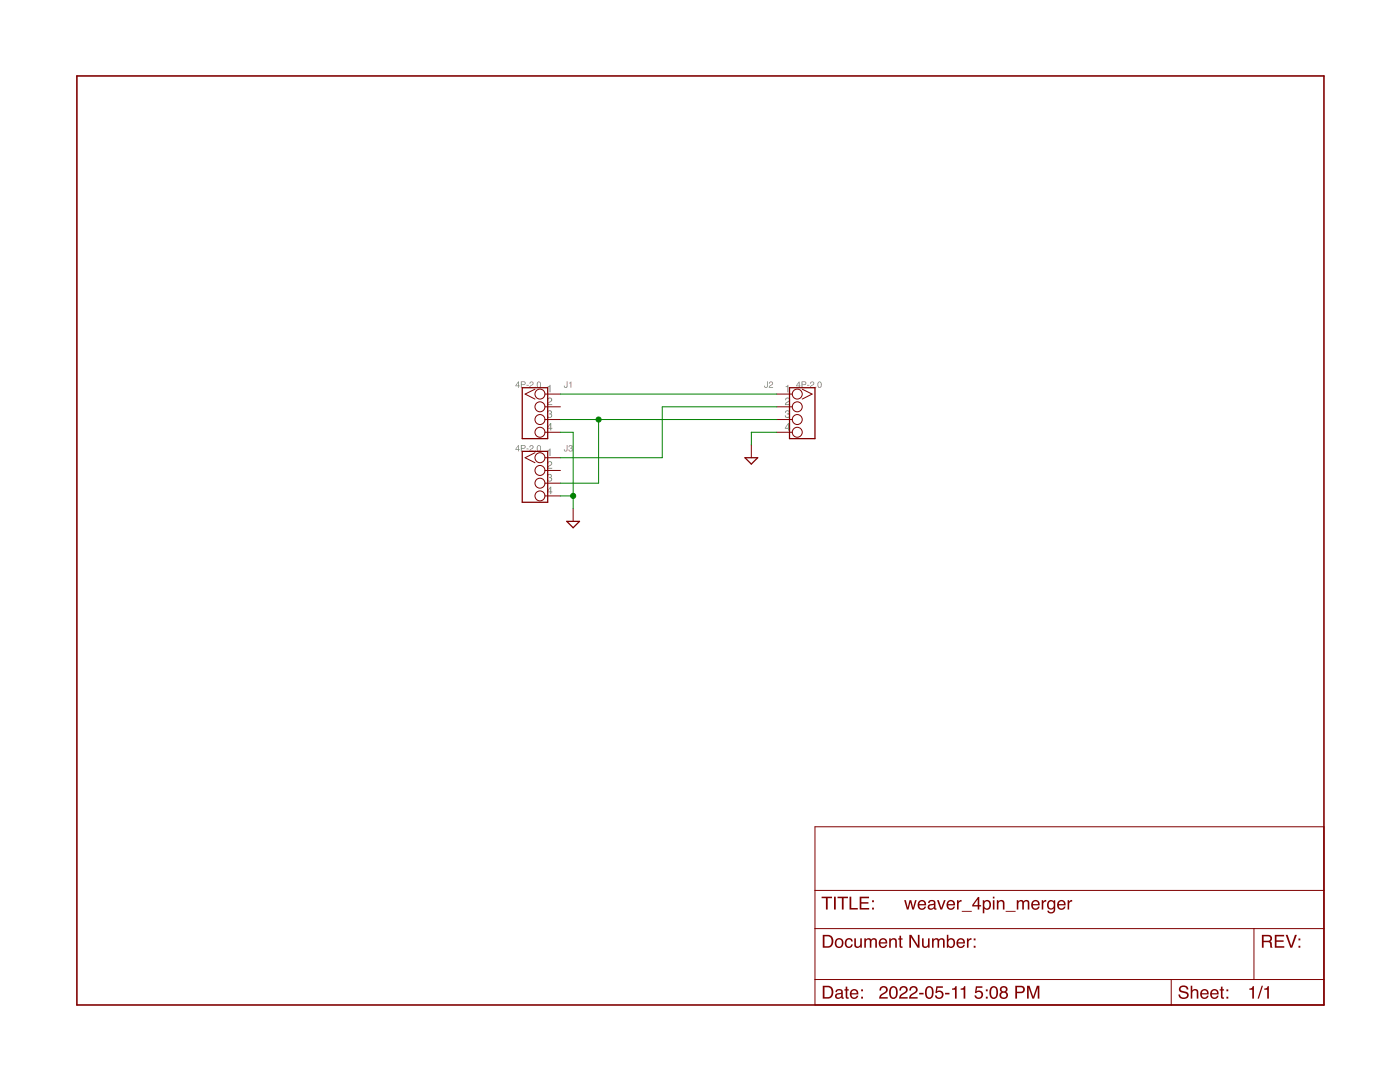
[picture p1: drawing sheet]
<svg xmlns="http://www.w3.org/2000/svg" width="279mm" height="216mm" viewBox="0 0 279 216" stroke-linecap="round" stroke-linejoin="round" font-family="sans-serif">
<g fill="#808080">
<path d="M156.8 77.1l.5-.3v1.5h-.2v-1.1h-.3z"/>
<path d="M156.9 79.4a.52 .52 0 0 1 .8 .3 .52 .52 0 0 1-.6 .6l-.2 .3h.8v.2h-1.1l.2-.4a.59 .59 0 0 0 .6-.8l-.4-.1-.1 .4h-.2z"/>
<path d="M156.8 82a.43 .43 0 0 1 .7-.1 .43 .43 0 0 1-.1 .7 .5 .5 0 0 1-.1 .8 .5 .5 0 0 1-.7-.5h.2a.3 .3 0 0 0 .5 .3 .3 .3 0 0 0 0-.5h-.3l.1-.2a.25 .25 0 0 0 .3-.2 .25 .25 0 0 0-.2-.3l-.3 .2v.2h-.2z"/>
<path d="M109.3 77.1l.6-.3v1.5h-.2v-1.1h-.4z"/>
<path d="M109.4 79.4a.52 .52 0 0 1 .8 .3 .52 .52 0 0 1-.5 .6l-.3 .3h.8v.2h-1l.2-.4a.59 .59 0 0 0 .5-.8l-.4-.1-.1 .4h-.2z"/>
<path d="M109.4 82a.43 .43 0 0 1 .6-.1 .43 .43 0 0 1 0 .7 .5 .5 0 0 1-.2 .8 .5 .5 0 0 1-.6-.5h.2a.3 .3 0 0 0 .4 .3 .3 .3 0 0 0 0-.5h-.2v-.2a.25 .25 0 0 0 .3-.2 .25 .25 0 0 0-.2-.3l-.3 .2v.2h-.2z"/>
<path d="M109.3 89.8l.6-.3v1.5h-.2v-1.1h-.4z"/>
<path d="M109.4 92.1a.52 .52 0 0 1 .8 .3 .52 .52 0 0 1-.5 .6l-.3 .3h.8v.2h-1l.2-.4a.59 .59 0 0 0 .5-.8l-.4-.1-.1 .4h-.2z"/>
<path d="M109.4 94.7a.43 .43 0 0 1 .6-.1 .43 .43 0 0 1 0 .7 .5 .5 0 0 1-.2 .8 .5 .5 0 0 1-.6-.5h.2a.3 .3 0 0 0 .4 .3 .3 .3 0 0 0 0-.5h-.2v-.2a.25 .25 0 0 0 .3-.2 .25 .25 0 0 0-.2-.3l-.3 .2v.2h-.2z"/>
<path d="M159.4 76.4l-.4 .5h.4zM159.4 76.1h.2v.8h.2v.2h-.2v.3h-.2v-.3h-.5zM160 76.1h.5a.37 .37 0 0 1 .4 .4 .37 .37 0 0 1-.4 .3h-.4v.6h-.1zM160.1 76.2v.5h.4a.22 .22 0 0 0 .2-.2 .22 .22 0 0 0-.2-.3zM161.1 76.8h.4v.2h-.4zM161.7 76.3a.43 .43 0 0 1 .8 .1 .43 .43 0 0 1-.4 .6l-.3 .2h.7v.2h-.8l.1-.4a.44 .44 0 0 0 .4-.2 .44 .44 0 0 0 0-.5h-.2l-.2 .3h-.1zM162.7 77.2h.2v.2h-.2zM163.3 76.3a.51 .51 0 0 1 .6 0 .51 .51 0 0 1 .1 .7 .44 .44 0 0 1-.6 .4 .44 .44 0 0 1-.3-.6zM163.4 76.3a.54 .54 0 0 0-.1 .5 .54 .54 0 0 0 .4 .4 .52 .52 0 0 0 .2-.5 .52 .52 0 0 0-.5-.4z"/>
<path d="M103.4 76.4l-.4 .5h.4zM103.4 76.1h.2v.8h.1v.2h-.1v.3h-.2v-.3h-.5zM104 76.1h.5a.37 .37 0 0 1 .4 .4 .37 .37 0 0 1-.4 .3h-.4v.6h-.1zM104.1 76.2v.5h.4a.22 .22 0 0 0 .2-.2 .22 .22 0 0 0-.2-.3zM105.1 76.8h.4v.2h-.4zM105.7 76.3a.43 .43 0 0 1 .8 .1 .43 .43 0 0 1-.5 .6l-.2 .2h.7v.2h-.9l.2-.4a.44 .44 0 0 0 .4-.2 .44 .44 0 0 0 0-.5h-.3l-.1 .3h-.1zM106.7 77.2h.2v.2h-.2zM107.3 76.3a.51 .51 0 0 1 .6 0 .51 .51 0 0 1 .1 .7 .44 .44 0 0 1-.6 .4 .44 .44 0 0 1-.3-.6zM107.4 76.3a.54 .54 0 0 0-.1 .5 .54 .54 0 0 0 .3 .4 .52 .52 0 0 0 .2-.5 .52 .52 0 0 0-.4-.4z"/>
<path d="M103.4 89.1l-.4 .5h.4zM103.4 88.8h.2v.8h.1v.2h-.1v.3h-.2v-.3h-.5zM104 88.8h.5a.37 .37 0 0 1 .4 .4 .37 .37 0 0 1-.4 .3h-.4v.6h-.1zM104.1 88.9v.5h.4a.22 .22 0 0 0 .2-.2 .22 .22 0 0 0-.2-.3zM105.1 89.5h.4v.2h-.4zM105.7 89a.43 .43 0 0 1 .8 0 .43 .43 0 0 1-.5 .7l-.2 .2h.7v.2h-.9l.2-.4a.44 .44 0 0 0 .4-.2 .44 .44 0 0 0 0-.5h-.3l-.1 .3h-.1zM106.7 89.9h.2v.2h-.2zM107.3 89a.51 .51 0 0 1 .6 0 .51 .51 0 0 1 .1 .7 .44 .44 0 0 1-.6 .4 .44 .44 0 0 1-.3-.6zM107.4 89a.54 .54 0 0 0-.1 .5 .54 .54 0 0 0 .3 .4 .52 .52 0 0 0 .2-.5 .52 .52 0 0 0-.4-.4z"/>
<path d="M157.3 84.7l-.5 .7h.5zM157.3 84.4h.2v1h.2v.1h-.2v.4h-.2v-.4h-.7z"/>
<path d="M153.1 76.1h.1v.9a.37 .37 0 0 1-.3 .4 .37 .37 0 0 1-.4-.4h.2a.21 .21 0 0 0 .1 .3 .21 .21 0 0 0 .3-.2zM153.5 76.3a.43 .43 0 0 1 .8 .1 .43 .43 0 0 1-.5 .6l-.2 .2h.7v.2h-.9l.2-.4a.44 .44 0 0 0 .4-.2 .44 .44 0 0 0 0-.5h-.3l-.1 .3h-.1z"/>
<path d="M109.8 84.7l-.5 .7h.5zM109.8 84.4h.2v1h.2v.1h-.2v.4h-.2v-.4h-.6z"/>
<path d="M113.1 76.1h.2v.9a.37 .37 0 0 1-.4 .4 .37 .37 0 0 1-.4-.4h.2a.21 .21 0 0 0 .1 .3 .21 .21 0 0 0 .3-.2zM113.6 76.4l.4-.3v1.3h-.1v-.9h-.3z"/>
<path d="M109.8 97.4l-.5 .7h.5zM109.8 97.1h.2v1h.2v.1h-.2v.4h-.2v-.4h-.6z"/>
<path d="M113.1 88.8h.2v.9a.37 .37 0 0 1-.4 .4 .37 .37 0 0 1-.4-.4h.2a.21 .21 0 0 0 .1 .3 .21 .21 0 0 0 .3-.2zM113.5 89l.4-.2a.32 .32 0 0 1 .3 .2 .32 .32 0 0 1-.1 .4 .42 .42 0 0 1-.1 .7 .42 .42 0 0 1-.6-.4h.2a.25 .25 0 0 0 .4 .3 .25 .25 0 0 0 0-.5h-.2v-.1a.2 .2 0 0 0 .3-.2 .2 .2 0 0 0-.2-.2l-.3 .2h-.1z"/>
</g>
<path d="M157.6 77.4h5v10.1h-5zM148.7 91.3h2.5l-1.3 1.3z" fill="none" stroke="#800000" stroke-width=".25"/>
<g fill="none" stroke="#800000" stroke-width=".2">
<path d="M155 78.6h3.1M160.1 77.7l2 .9-2 1M149.9 88.8v2.5M155 81.2h3.1M155 83.7h3.1M155 86.3h3.1M162.6 165h101.6v35.5h-101.6zM162.6 177.7h101.6M162.6 185.3h101.6M162.6 195.5h101.6M233.7 195.5v5M250.3 185.3v10.2"/>
<circle cx="159.1" cy="78.6" r=".99"/>
<circle cx="159.1" cy="86.3" r=".99"/>
<circle cx="159.1" cy="81.2" r=".99"/>
<circle cx="159.1" cy="83.7" r=".99"/>
</g>
<path d="M15.3 15.2h248.9v185.3h-248.9z" fill="none" stroke="#800000" stroke-width=".32"/>
<g fill="#800000">
<path d="M164.5 197v2h.7a1.01 1.01 0 0 0 .8-1 1.01 1.01 0 0 0-.8-1zM164.2 196.7h1a1.3 1.3 0 0 1 1.1 1.3 1.3 1.3 0 0 1-1.1 1.3h-1zM167 198.6a.45 .45 0 0 0 .6 .4 .45 .45 0 0 0 .2-.7zM166.8 197.6a.81 .81 0 0 1 1.4 .3v1.1h.2v.3h-.4l-.1-.3a.64 .64 0 0 1-.9 .3 .64 .64 0 0 1-.2-.9l1.1-.4a.42 .42 0 0 0-.4-.4 .42 .42 0 0 0-.5 .4h-.3zM168.8 196.9h.3v.5h.3v.2h-.3v1.3l.3 .1v.3a.45 .45 0 0 1-.6-.4v-1.3h-.3v-.2h.3zM169.8 197.6a.86 .86 0 0 1 1.1-.1 .86 .86 0 0 1 .4 .9h-1.4a.53 .53 0 0 0 .4 .6 .53 .53 0 0 0 .7-.3h.3a.91 .91 0 0 1-1.3 .5 .91 .91 0 0 1-.3-1.4zM170.1 197.8l-.2 .4h1.1l-.1-.3-.3-.2zM171.9 197.4h.3v.4h-.3zM171.9 198.9h.3v.4h-.3z"/>
<path d="M175.8 196.9a.82 .82 0 0 1 1.3 .2 .82 .82 0 0 1-.6 1.2l-.5 .3-.2 .4h1.4v.3h-1.8a1.41 1.41 0 0 1 1.2-1.3 .5 .5 0 0 0 .2-.7 .5 .5 0 0 0-.7-.3 .5 .5 0 0 0-.3 .6h-.3zM177.8 196.9a.92 .92 0 0 1 1.1 .1 .92 .92 0 0 1 .3 1 .94 .94 0 0 1-.3 1.1 .94 .94 0 0 1-1.1 .1 1.87 1.87 0 0 1 0-2.3zM178 197.2a1.67 1.67 0 0 0 .1 1.8h.3a1.5 1.5 0 0 0 .1-1.9zM179.8 196.9a.82 .82 0 0 1 1.3 .2 .82 .82 0 0 1-.6 1.2l-.5 .3-.2 .4h1.3v.3h-1.7a1.41 1.41 0 0 1 1.1-1.3 .5 .5 0 0 0 .2-.7 .5 .5 0 0 0-.6-.3 .5 .5 0 0 0-.3 .6h-.3zM181.8 196.9a.82 .82 0 0 1 1.3 .2 .82 .82 0 0 1-.6 1.2l-.5 .3-.2 .4h1.3v.3h-1.7a1.41 1.41 0 0 1 1.1-1.3 .5 .5 0 0 0 .2-.7 .5 .5 0 0 0-.6-.3 .5 .5 0 0 0-.3 .6h-.3zM183.4 198.1h.9v.3h-.9zM185 196.9a.92 .92 0 0 1 1 .1 .92 .92 0 0 1 .3 1 .94 .94 0 0 1-.3 1.1 .94 .94 0 0 1-1 .1 1.87 1.87 0 0 1 0-2.3zM185.2 197.2a1.67 1.67 0 0 0 .1 1.8h.3a1.5 1.5 0 0 0 .1-1.9zM186.9 196.8h1.3v.3h-1.1l-.1 .7a.86 .86 0 0 1 1.2 .4 .86 .86 0 0 1-.5 1.2 .86 .86 0 0 1-1.1-.8h.3a.56 .56 0 0 0 .8 .3 .56 .56 0 0 0 .1-.9 .56 .56 0 0 0-.8 .2h-.3zM188.6 198.1h.9v.3h-.9zM190 197.3l.5-.2 .2-.3h.2v2.5h-.3v-1.8h-.6zM191.7 197.3l.5-.2 .2-.3h.2v2.5h-.3v-1.8h-.6zM194.8 196.8h1.3v.3h-1.1l-.1 .7a.86 .86 0 0 1 1.2 .4 .86 .86 0 0 1-.6 1.2 .86 .86 0 0 1-1-.8h.3a.56 .56 0 0 0 .8 .3 .56 .56 0 0 0 .1-.9 .56 .56 0 0 0-.9 .2h-.2zM196.7 197.4h.4v.4h-.4zM196.7 198.9h.4v.4h-.4zM197.9 196.9a.92 .92 0 0 1 1 .1 .92 .92 0 0 1 .3 1 .94 .94 0 0 1-.3 1.1 .94 .94 0 0 1-1.1 .1 1.87 1.87 0 0 1 .1-2.3zM198 197.2a1.67 1.67 0 0 0 .1 1.8h.4a1.5 1.5 0 0 0 0-1.9zM199.9 197.4a.42 .42 0 0 0 .8 0 .42 .42 0 0 0-.8 0zM199.8 198.5a.51 .51 0 0 0 1 0 .51 .51 0 0 0-1 0zM199.7 197a.71 .71 0 0 1 1.1-.1 .71 .71 0 0 1 0 1 .78 .78 0 0 1 .1 1.2 .78 .78 0 0 1-1.2 0 .78 .78 0 0 1 .2-1.2l-.4-.5zM202.6 196.7h1.2a.74 .74 0 0 1 .7 .7 .74 .74 0 0 1-.7 .8h-.8v1.1h-.4zM203 197v.9h.7a.45 .45 0 0 0 .5-.5 .45 .45 0 0 0-.5-.4zM205 196.7h.5l.7 2.2 .7-2.2h.5v2.6h-.3v-2.2l-.7 2.2h-.4l-.7-2.2v2.2h-.3z"/>
<path d="M235.5 196.9a1.01 1.01 0 0 1 1.7 .6h-.4a.6 .6 0 0 0-.6-.6 .6 .6 0 0 0-.6 .6l.2 .1a2.1 2.1 0 0 1 1.4 .7 1.03 1.03 0 0 1-.7 1.1 1.03 1.03 0 0 1-1.2-.5l-.1-.5h.3a.72 .72 0 0 0 .6 .6 .72 .72 0 0 0 .8-.4 1.32 1.32 0 0 0-1.3-.6l-.2-.2-.1-.4zM237.6 196.7h.3v.9a.65 .65 0 0 1 .8-.2 .65 .65 0 0 1 .5 .7v1.2h-.4v-1.2a.46 .46 0 0 0-.5-.5 .46 .46 0 0 0-.4 .7v1h-.3zM239.8 197.6a.86 .86 0 0 1 1-.1 .86 .86 0 0 1 .4 .9h-1.3a.53 .53 0 0 0 .4 .6 .53 .53 0 0 0 .6-.3h.3a.91 .91 0 0 1-1.3 .5 .91 .91 0 0 1-.3-1.4zM240 197.8l-.1 .4h1l-.1-.3-.2-.2zM241.8 197.6a.86 .86 0 0 1 1-.1 .86 .86 0 0 1 .4 .9h-1.4a.53 .53 0 0 0 .4 .6 .53 .53 0 0 0 .7-.3h.3a.91 .91 0 0 1-1.3 .5 .91 .91 0 0 1-.3-1.4zM242 197.8l-.1 .4h1l-.1-.3-.2-.2zM243.7 196.9h.3v.5h.3v.2h-.3v1.3l.3 .1v.3a.45 .45 0 0 1-.6-.4v-1.3h-.3v-.2h.3zM244.8 197.4h.3v.4h-.3zM244.8 198.9h.3v.4h-.3z"/>
<path d="M249.3 197.3l.5-.2 .2-.3h.2v2.5h-.3v-1.8h-.6zM251.8 196.7h.3l-.9 2.6h-.2zM252.3 197.3l.5-.2 .2-.3h.2v2.5h-.3v-1.8h-.6z"/>
<path d="M252.2 186.8v.9h.8a.44 .44 0 0 0 .5-.4 .44 .44 0 0 0-.5-.5zM251.8 186.5h1.2a.7 .7 0 0 1 .8 .5 .7 .7 0 0 1-.3 .8l.3 .3 .2 1h-.5v-.7a.4 .4 0 0 0-.5-.4h-.8v1.1h-.4zM254.4 186.5h1.9v.4h-1.6v.7h1.5v.3h-1.5v.9h1.6v.3h-1.9zM256.6 186.5h.4l.7 2.2 .7-2.2h.4l-.9 2.6h-.4zM259.1 187.3h.4v.3h-.4zM259.1 188.7h.4v.4h-.4z"/>
<path d="M164 178.9h2v.3h-.8v2.3h-.4v-2.3h-.8zM166.4 178.9h.4v2.6h-.4zM167.1 178.9h2.1v.3h-.8v2.3h-.4v-2.3h-.9zM169.5 178.9h.4v2.3h1.3v.3h-1.7zM171.6 178.9h1.8v.3h-1.5v.8h1.4v.3h-1.4v.9h1.6v.3h-1.9zM174 179.6h.4v.4h-.4zM174 181.1h.4v.4h-.4z"/>
<path d="M164.5 186.8v2h.7a1.01 1.01 0 0 0 .8-1 1.01 1.01 0 0 0-.8-1zM164.2 186.5h1a1.3 1.3 0 0 1 1.1 1.3 1.3 1.3 0 0 1-1.1 1.3h-1zM167.2 187.6a.7 .7 0 0 0-.3 .9 .7 .7 0 0 0 .9 .3 .71 .71 0 0 0 .2-.9 .71 .71 0 0 0-.8-.3zM166.5 188.1a.95 .95 0 0 1 1.9 0 .95 .95 0 0 1-1.9 0zM168.8 187.5a.77 .77 0 0 1 .8-.3 .77 .77 0 0 1 .6 .7h-.3a.52 .52 0 0 0-.7-.4 .52 .52 0 0 0-.3 .7 .5 .5 0 0 0 .4 .7 .5 .5 0 0 0 .6-.5h.3a.84 .84 0 0 1-1.1 .7 .84 .84 0 0 1-.5-1.2zM170.5 187.2h.3v1.3a.43 .43 0 0 0 .5 .4 .43 .43 0 0 0 .4-.5v-1.2h.3v1.9h-.3v-.3a.65 .65 0 0 1-.7 .3 .65 .65 0 0 1-.5-.6zM172.5 187.2h.3v.3a.61 .61 0 0 1 1.1 0 .62 .62 0 0 1 .7-.3 .62 .62 0 0 1 .4 .7v1.2h-.3v-1.3a.4 .4 0 0 0-.5-.3 .4 .4 0 0 0-.3 .5v1.1h-.3v-1.2a.42 .42 0 0 0-.6-.4 .42 .42 0 0 0-.2 .6v1h-.3zM175.6 187.5a.86 .86 0 0 1 1.1-.2 .86 .86 0 0 1 .4 1h-1.4a.53 .53 0 0 0 .4 .6 .53 .53 0 0 0 .6-.4h.3a.91 .91 0 0 1-1.3 .6 .91 .91 0 0 1-.2-1.4zM175.9 187.6l-.2 .4h1v-.3l-.3-.2zM177.5 187.2h.3v.3a.66 .66 0 0 1 .7-.3 .66 .66 0 0 1 .5 .7v1.2h-.3v-1.2a.46 .46 0 0 0-.6-.4 .46 .46 0 0 0-.3 .6v1h-.3zM179.5 186.7h.3v.5h.3v.3h-.3v1.2l.3 .2v.2a.45 .45 0 0 1-.6-.4v-1.2h-.2v-.3h.2zM181.5 186.5h.4l1.3 2.1v-2.1h.3v2.6h-.4l-1.3-2.1v2.1h-.3zM184 187.2h.3v1.3a.43 .43 0 0 0 .5 .4 .43 .43 0 0 0 .4-.5v-1.2h.3v1.9h-.3v-.3a.65 .65 0 0 1-.7 .3 .65 .65 0 0 1-.5-.6zM186 187.2h.3v.3a.61 .61 0 0 1 1.1 0 .62 .62 0 0 1 .7-.3 .62 .62 0 0 1 .4 .7v1.2h-.3v-1.3a.4 .4 0 0 0-.5-.3 .4 .4 0 0 0-.3 .5v1.1h-.3v-1.2a.42 .42 0 0 0-.5-.4 .42 .42 0 0 0-.3 .6v1h-.3zM189 186.5h.3v1a.82 .82 0 0 1 1.1-.2 .82 .82 0 0 1 .2 1.1 .74 .74 0 0 1-.5 .7 .74 .74 0 0 1-.8-.2v.2h-.3zM189.4 187.6a.65 .65 0 0 0-.1 .9 .65 .65 0 0 0 .9 .2 .65 .65 0 0 0 .1-.9 .65 .65 0 0 0-.9-.2zM191.1 187.5a.86 .86 0 0 1 1.1-.2 .86 .86 0 0 1 .4 1h-1.4a.53 .53 0 0 0 .4 .6 .53 .53 0 0 0 .6-.4h.4a.91 .91 0 0 1-1.3 .6 .91 .91 0 0 1-.3-1.4zM191.4 187.6l-.2 .4h1.1l-.1-.3-.3-.2zM193 187.2h.3v.4l.3-.4h.3v.3a.5 .5 0 0 0-.6 .5v1.1h-.3zM194.3 187.3h.4v.3h-.4zM194.3 188.7h.4v.4h-.4z"/>
<path d="M180.4 179.6h.4l.4 1.5 .3-1.5h.4l.3 1.5 .4-1.5h.3l-.5 1.9h-.3l-.4-1.5-.4 1.5h-.3zM183.4 179.9a.86 .86 0 0 1 1-.2 .86 .86 0 0 1 .4 1h-1.3a.53 .53 0 0 0 .4 .6 .53 .53 0 0 0 .6-.4h.3a.91 .91 0 0 1-1.3 .5 .91 .91 0 0 1-.3-1.3zM183.6 180l-.1 .4h1l-.1-.3-.2-.2zM185.5 180.8a.45 .45 0 0 0 .6 .4 .45 .45 0 0 0 .2-.6zM185.3 179.8a.81 .81 0 0 1 1.4 .3v1.1l.2 .1v.2h-.4l-.1-.3a.64 .64 0 0 1-.9 .3 .64 .64 0 0 1-.2-.9l1.1-.3a.42 .42 0 0 0-.4-.5 .42 .42 0 0 0-.5 .4h-.3zM187 179.6h.4l.5 1.5 .5-1.5h.3l-.7 1.9h-.3zM189.1 179.9a.86 .86 0 0 1 1.1-.2 .86 .86 0 0 1 .4 1h-1.4a.53 .53 0 0 0 .4 .6 .53 .53 0 0 0 .7-.4h.3a.91 .91 0 0 1-1.3 .5 .91 .91 0 0 1-.3-1.3zM189.4 180l-.2 .4h1.1l-.1-.3-.3-.2zM191 179.6h.3v.3l.3-.3h.3v.3a.5 .5 0 0 0-.6 .5v1.1h-.3zM191.9 181.8h2v.1h-2zM195.1 179.5l-.8 1.1h.8zM195.2 179h.2v1.6h.4v.3h-.4v.6h-.3v-.6h-1.1v-.3zM196.6 180a.72 .72 0 0 0-.2 .8 .72 .72 0 0 0 .7 .4 .73 .73 0 0 0 .4-.8 .73 .73 0 0 0-.8-.5zM196.1 179.6h.3v.3a.76 .76 0 0 1 1-.2 .76 .76 0 0 1 .4 .8 .78 .78 0 0 1-.4 .9 .78 .78 0 0 1-1-.1v.9h-.3zM198.1 179.6h.4v1.9h-.4zM198.1 178.9h.4v.4h-.4zM198.9 179.6h.3v.3a.66 .66 0 0 1 .8-.3 .66 .66 0 0 1 .5 .7v1.2h-.4v-1.2a.46 .46 0 0 0-.5-.4 .46 .46 0 0 0-.3 .6v1h-.4zM200.7 181.8h2v.1h-2zM202.9 179.6h.3v.3a.61 .61 0 0 1 1.1 0 .62 .62 0 0 1 .7-.3 .62 .62 0 0 1 .4 .6v1.3h-.3v-1.3a.4 .4 0 0 0-.5-.3 .4 .4 0 0 0-.3 .5v1.1h-.3v-1.2a.42 .42 0 0 0-.5-.4 .42 .42 0 0 0-.3 .6v1h-.3zM206 179.9a.86 .86 0 0 1 1.1-.2 .86 .86 0 0 1 .4 1h-1.4a.53 .53 0 0 0 .4 .6 .53 .53 0 0 0 .7-.4h.3a.91 .91 0 0 1-1.3 .5 .91 .91 0 0 1-.3-1.3zM206.3 180l-.2 .4h1.1l-.1-.3-.3-.2zM207.9 179.6h.3v.3l.3-.3h.3v.3a.5 .5 0 0 0-.6 .5v1.1h-.3zM209.2 179.8l.5-.2 .6 .3v-.3h.3v1.7a.82 .82 0 0 1-.6 1 .82 .82 0 0 1-1-.6h.3a.54 .54 0 0 0 .8 .3 .54 .54 0 0 0 .2-.8 .81 .81 0 0 1-1.1 .2 .81 .81 0 0 1-.2-1.1zM209.4 180a.71 .71 0 0 0-.1 .8 .71 .71 0 0 0 .7 .4 .7 .7 0 0 0 .3-.8 .7 .7 0 0 0-.7-.5zM211.2 179.9a.86 .86 0 0 1 1.1-.2 .86 .86 0 0 1 .4 1h-1.4a.53 .53 0 0 0 .4 .6 .53 .53 0 0 0 .6-.4h.3a.91 .91 0 0 1-1.3 .5 .91 .91 0 0 1-.2-1.3zM211.5 180l-.2 .4h1v-.3l-.3-.2zM213.1 179.6h.3v.3l.3-.3h.3v.3a.5 .5 0 0 0-.6 .5v1.1h-.3z"/>
</g>
<path d="M104.2 77.4h5.1v10.1h-5.1zM104.2 90.1h5.1v10.1h-5.1zM113.1 104h2.6l-1.3 1.3z" fill="none" stroke="#800000" stroke-width=".25"/>
<g fill="none" stroke="#800000" stroke-width=".2">
<path d="M106.8 77.7l-2 .9 2 1M108.8 78.6h3M106.8 90.3l-2 1 2 1M108.8 81.2h3M108.8 83.7h3M108.8 86.3h3M108.8 91.3h3M108.8 93.9h3M108.8 96.4h3M108.8 99h3M114.4 101.5v2.5"/>
<circle cx="107.8" cy="78.6" r=".99"/>
<circle cx="107.8" cy="93.9" r=".99"/>
<circle cx="107.8" cy="91.3" r=".99"/>
<circle cx="107.8" cy="96.4" r=".99"/>
<circle cx="107.8" cy="99" r=".99"/>
<circle cx="107.8" cy="86.3" r=".99"/>
<circle cx="107.8" cy="81.2" r=".99"/>
<circle cx="107.8" cy="83.7" r=".99"/>
</g>
<path d="M111.8 78.6h43.2M111.8 86.3h2.6v15.2M111.8 99h2.6M111.8 83.7h43.2M119.5 83.7v12.7h-7.7M155 86.3h-5.1v2.5M155 81.2h-22.8v10.1h-20.4" fill="none" stroke="#008000" stroke-width=".2"/>
<g fill="#008000" stroke="#008000" stroke-width=".2">
<circle cx="114.4" cy="99" r=".51"/>
<circle cx="119.5" cy="83.7" r=".51"/>
</g>
</svg>
